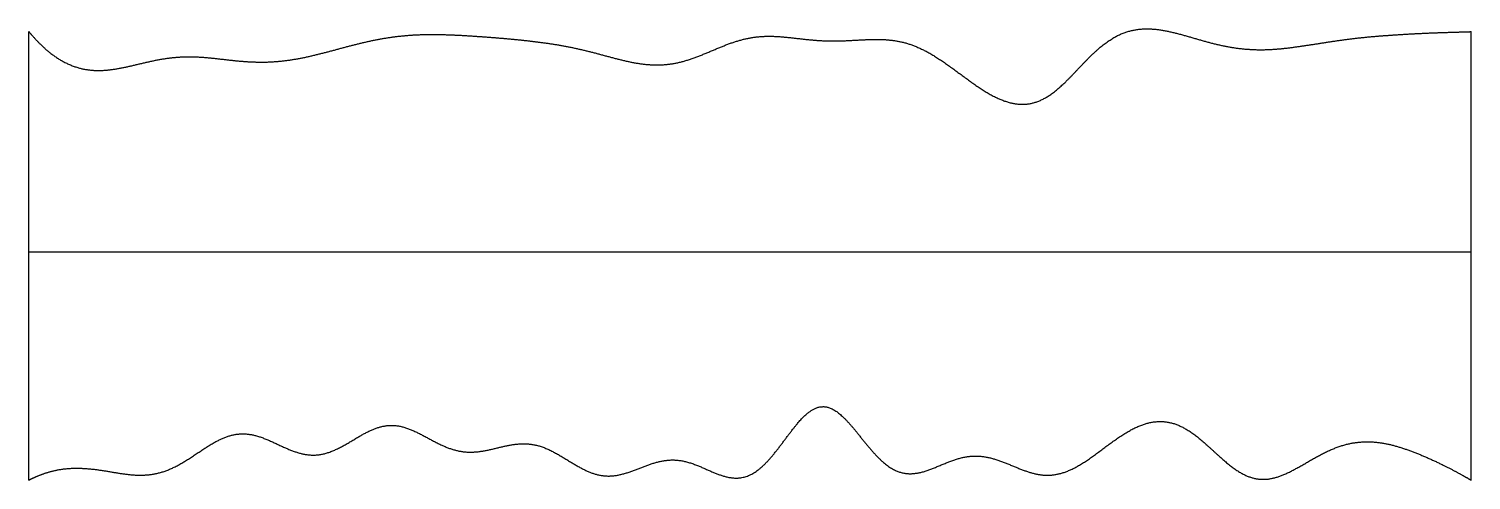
# Model space of a CAD drawing. Header units: millimetres. Extents: x 0 to 10, y -0.1 to 3.1.
import ezdxf

# ---------------------------------------------------------------- set-up
doc = ezdxf.new("R2010")
doc.units = ezdxf.units.MM
doc.layers.get('0').update_dxf_attribs({"linetype": 'CONTINUOUS'})

msp = doc.modelspace()

# ---------------------------------------------------------------- linework, layer by layer
for points in [[(0, 3.055), (0.019, 3.032), (0.056, 2.99), (0.112, 2.933), (0.188, 2.872), (0.285, 2.819), (0.382, 2.79), (0.481, 2.781), (0.581, 2.79), (0.681, 2.81), (0.782, 2.835), (0.884, 2.859), (0.986, 2.876), (1.087, 2.883), (1.189, 2.88), (1.29, 2.87), (1.392, 2.857), (1.493, 2.847), (1.595, 2.842), (1.696, 2.844), (1.798, 2.855), (1.899, 2.872), (2, 2.896), (2.101, 2.922), (2.201, 2.95), (2.301, 2.976), (2.402, 2.998), (2.502, 3.016), (2.603, 3.028), (2.705, 3.035), (2.806, 3.036), (2.908, 3.034), (3.01, 3.029), (3.112, 3.022), (3.214, 3.015), (3.315, 3.006), (3.417, 2.997), (3.517, 2.985), (3.618, 2.972), (3.718, 2.955), (3.819, 2.934), (3.92, 2.909), (4.021, 2.881), (4.123, 2.854), (4.225, 2.832), (4.326, 2.821), (4.428, 2.824), (4.528, 2.843), (4.628, 2.876), (4.727, 2.919), (4.826, 2.961), (4.925, 2.997), (5.024, 3.019), (5.124, 3.026), (5.225, 3.02), (5.327, 3.008), (5.429, 2.996), (5.533, 2.989), (5.637, 2.99), (5.74, 2.996), (5.842, 3.002), (5.941, 3.002), (6.039, 2.99), (6.135, 2.962), (6.23, 2.917), (6.325, 2.858), (6.422, 2.788), (6.521, 2.713), (6.622, 2.642), (6.724, 2.585), (6.825, 2.55), (6.924, 2.545), (7.02, 2.573), (7.111, 2.632), (7.2, 2.715), (7.288, 2.81), (7.377, 2.904), (7.469, 2.984), (7.564, 3.042), (7.664, 3.072), (7.766, 3.079), (7.87, 3.066), (7.975, 3.04), (8.078, 3.01), (8.18, 2.98), (8.28, 2.955), (8.379, 2.938), (8.479, 2.929), (8.579, 2.928), (8.68, 2.935), (8.781, 2.948), (8.883, 2.963), (8.985, 2.979), (9.087, 2.995), (9.189, 3.008), (9.29, 3.019), (9.391, 3.027), (9.492, 3.034), (9.593, 3.04), (9.695, 3.045), (9.796, 3.049), (9.878, 3.051), (9.939, 3.053), (9.98, 3.054), (10, 3.055)], [(0, -0.055), (0, 0.069), (0, 0.318), (0, 0.691), (0, 1.189), (0, 1.811), (0, 2.309), (0, 2.682), (0, 2.931), (0, 3.055)], [(10, -0.055), (10, 0.069), (10, 0.318), (10, 0.691), (10, 1.189), (10, 1.811), (10, 2.309), (10, 2.682), (10, 2.931), (10, 3.055)], [(0, 1.527), (0.4, 1.527), (1.2, 1.527), (2.4, 1.527), (4, 1.527), (6, 1.527), (7.6, 1.527), (8.8, 1.527), (9.6, 1.527), (10, 1.527)], [(0, -0.055), (0.02, -0.044), (0.061, -0.025), (0.122, -0.001), (0.203, 0.021), (0.307, 0.031), (0.41, 0.027), (0.515, 0.013), (0.62, -0.007), (0.724, -0.022), (0.828, -0.023), (0.93, -0.003), (1.031, 0.042), (1.13, 0.105), (1.229, 0.174), (1.328, 0.234), (1.426, 0.269), (1.526, 0.271), (1.627, 0.241), (1.729, 0.191), (1.831, 0.143), (1.933, 0.113), (2.035, 0.117), (2.136, 0.155), (2.237, 0.215), (2.336, 0.278), (2.435, 0.322), (2.535, 0.333), (2.634, 0.307), (2.734, 0.256), (2.835, 0.198), (2.937, 0.152), (3.04, 0.133), (3.143, 0.142), (3.247, 0.168), (3.351, 0.195), (3.454, 0.204), (3.555, 0.184), (3.655, 0.135), (3.755, 0.071), (3.854, 0.011), (3.953, -0.028), (4.052, -0.032), (4.153, -0.006), (4.255, 0.037), (4.358, 0.076), (4.462, 0.093), (4.567, 0.077), (4.672, 0.033), (4.776, -0.017), (4.878, -0.049), (4.978, -0.041), (5.074, 0.019), (5.167, 0.122), (5.258, 0.248), (5.346, 0.366), (5.433, 0.447), (5.52, 0.47), (5.607, 0.428), (5.696, 0.335), (5.787, 0.217), (5.881, 0.102), (5.977, 0.017), (6.076, -0.019), (6.178, -0.01), (6.281, 0.03), (6.386, 0.078), (6.49, 0.112), (6.595, 0.118), (6.698, 0.095), (6.801, 0.053), (6.902, 0.009), (7.001, -0.022), (7.1, -0.026), (7.199, 0), (7.298, 0.053), (7.398, 0.124), (7.499, 0.202), (7.603, 0.275), (7.706, 0.33), (7.81, 0.358), (7.912, 0.353), (8.012, 0.313), (8.109, 0.244), (8.203, 0.157), (8.297, 0.069), (8.39, -0.004), (8.485, -0.048), (8.581, -0.057), (8.68, -0.031), (8.781, 0.02), (8.883, 0.081), (8.987, 0.14), (9.091, 0.185), (9.195, 0.21), (9.299, 0.215), (9.402, 0.203), (9.504, 0.176), (9.605, 0.14), (9.705, 0.098), (9.805, 0.051), (9.883, 0.011), (9.942, -0.022), (9.981, -0.044), (10, -0.055)]]:
    msp.add_open_spline(points, degree=5)

doc.saveas('drawing.dxf')
